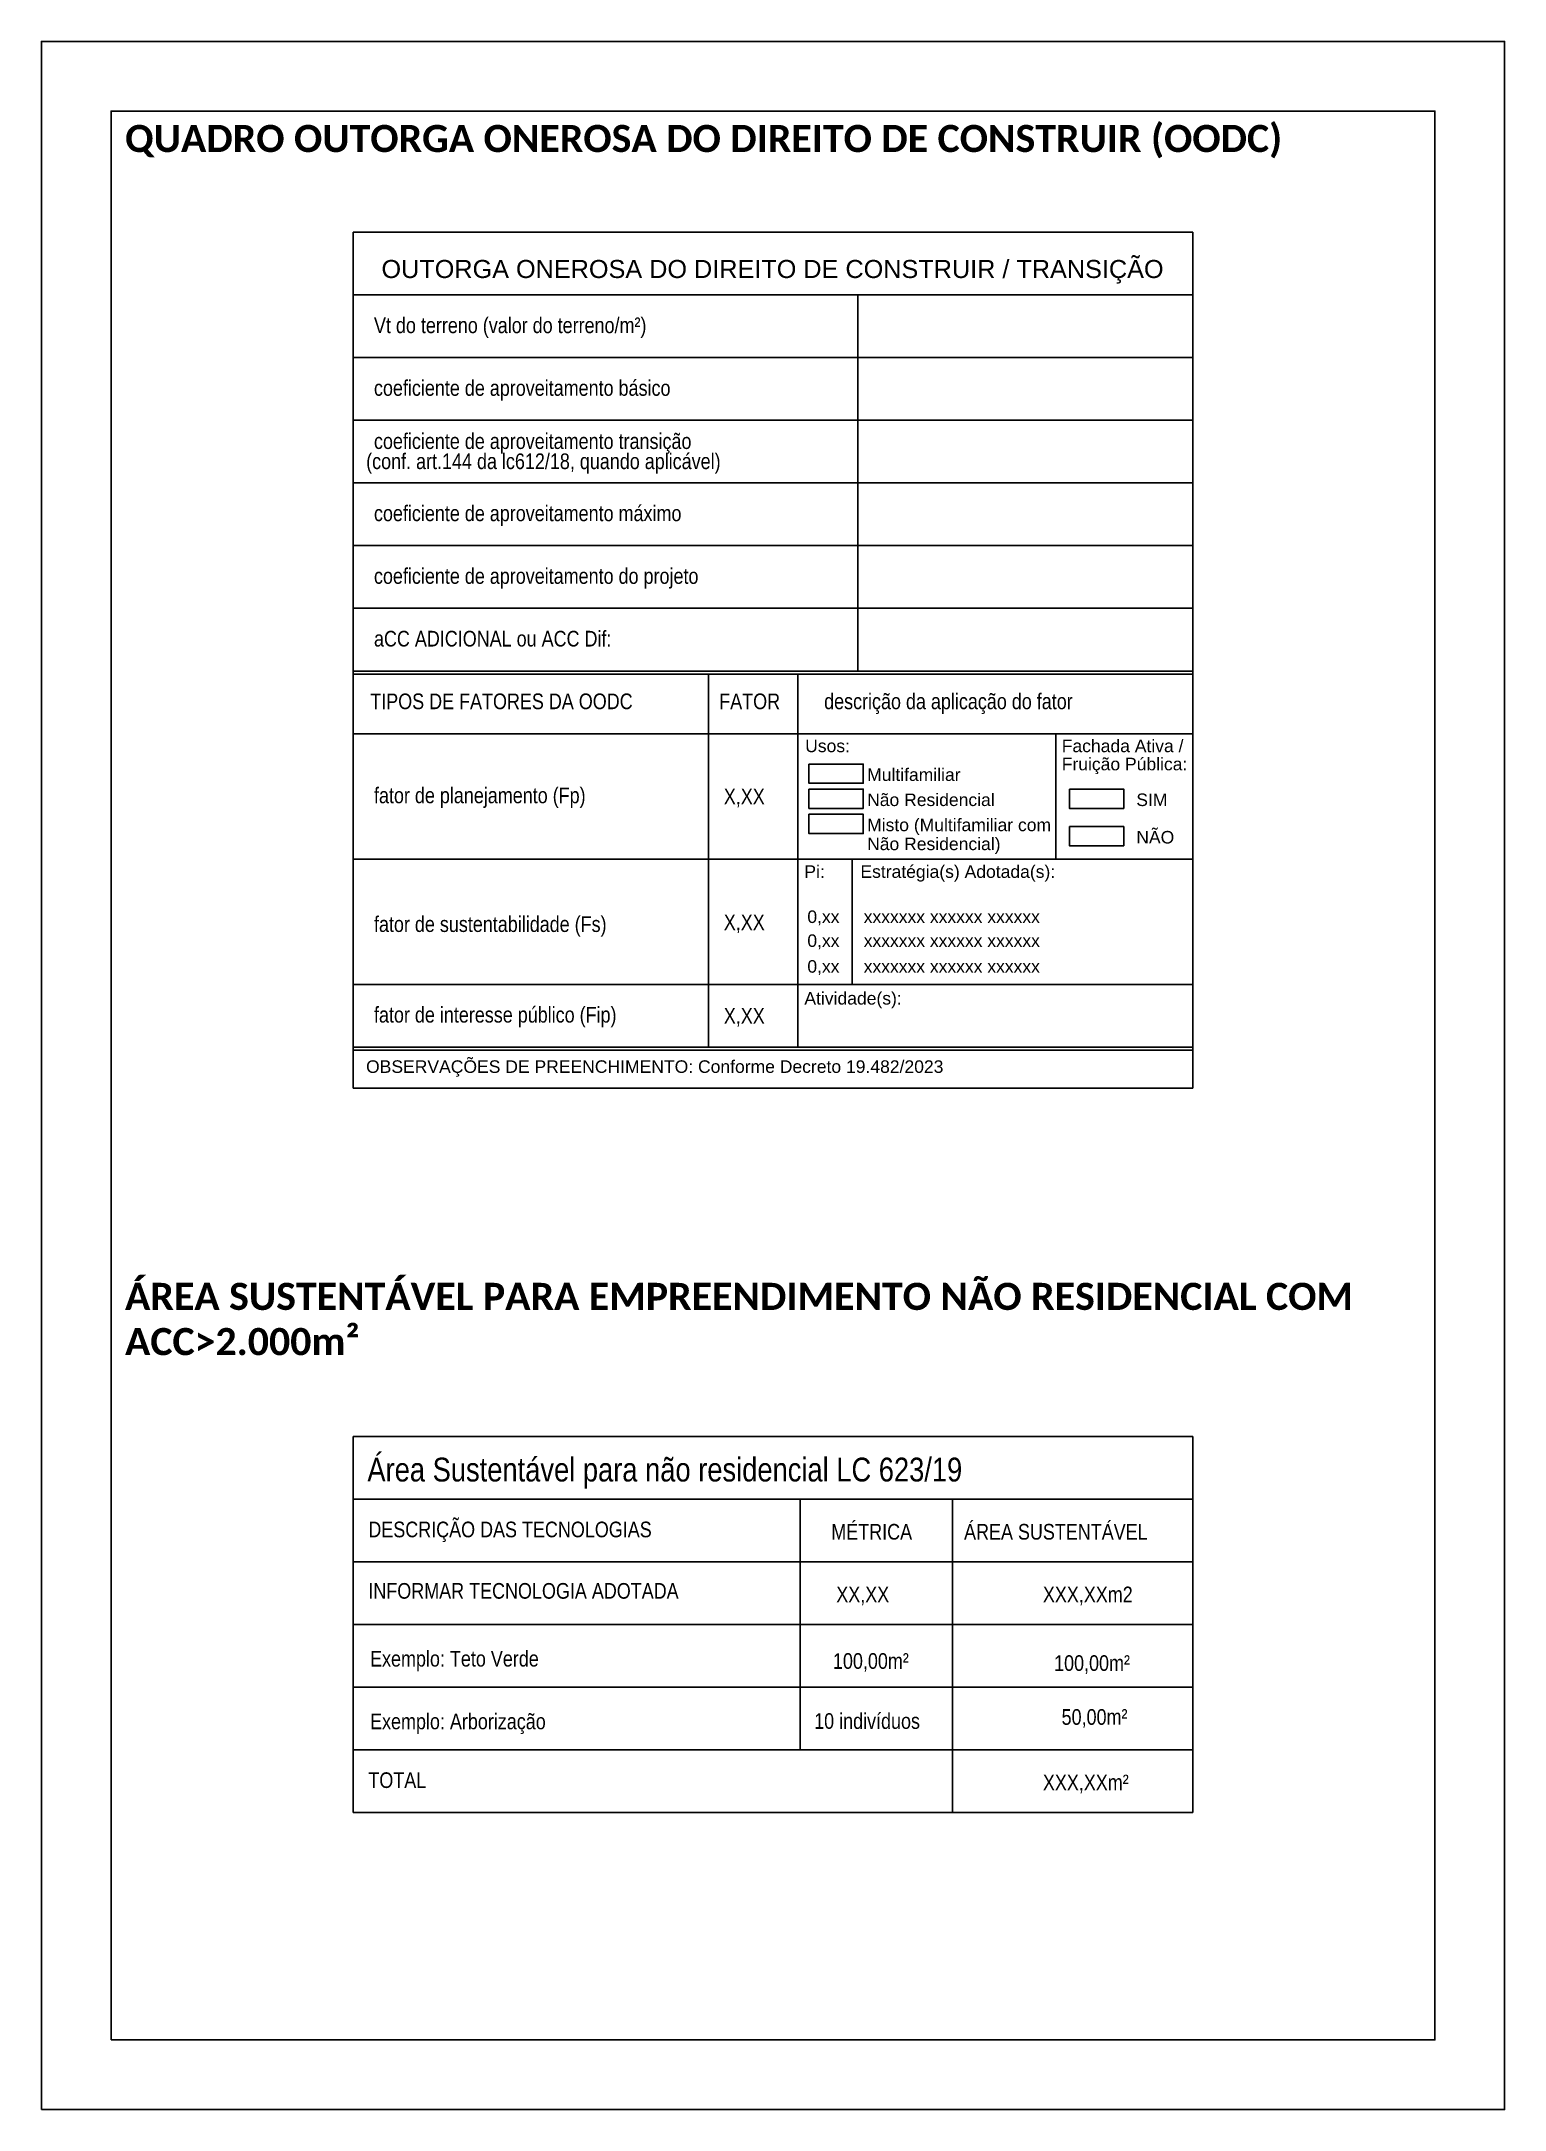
# Model space of a CAD drawing. Header units: millimetres. Extents: x -111 to 66, y -121 to 191.
# Drawn here: x -110.95 to -89.95, y 68.32 to 98.02 of the extents above; entities that cross this region are included whole.
import ezdxf
from ezdxf.enums import TextEntityAlignment as Align

# ---------------------------------------------------------------- set-up
doc = ezdxf.new("R2010")
doc.units = ezdxf.units.MM
doc.layers.add('Cotas', color=1, linetype='Continuous')
doc.layers.add('Texto', color=1, linetype='Continuous')
doc.styles.add('Arial', font='arial.ttf')
doc.styles.add('ROMANS', font='romans')
doc.styles.add('STYLE1', font='arial.ttf')
doc.styles.add('Technic', font='techl___.ttf')

msp = doc.modelspace()

# ---------------------------------------------------------------- linework, layer by layer
at = {"color": 5}
msp.add_lwpolyline([(-109.9507, 69.3246), (-90.9507, 69.3246), (-90.9507, 97.0246), (-109.9507, 97.0246)], close=True, dxfattribs=at)
at = {"layer": 'Cotas'}
msp.add_lwpolyline([(-110.9507, 68.3246), (-89.9507, 68.3246), (-89.9507, 98.0246), (-110.9507, 98.0246)], close=True, dxfattribs=at)
at = {"layer": 'Texto'}
for p, q in [((-106.475, 95.2831), (-106.475, 82.9905)), ((-106.475, 95.2831), (-94.4265, 95.2831)), ((-94.4265, 95.2831), (-94.4265, 82.9905)), ((-106.475, 94.3831), (-94.4265, 94.3831)), ((-99.2318, 94.3831), (-99.2318, 88.9831)), ((-106.475, 93.4831), (-94.4265, 93.4831)), ((-106.475, 92.5831), (-94.4265, 92.5831)), ((-106.475, 91.6831), (-94.4265, 91.6831)), ((-106.475, 90.7831), (-94.4265, 90.7831)), ((-106.475, 89.8831), (-94.4265, 89.8831)), ((-106.475, 88.9831), (-94.4265, 88.9831)), ((-106.475, 88.9381), (-94.4265, 88.9381)), ((-101.3767, 88.9381), (-101.3767, 83.5831)), ((-100.0965, 88.9381), (-100.0965, 83.5831)), ((-106.475, 88.0831), (-94.4265, 88.0831)), ((-96.3925, 88.0831), (-96.3925, 86.2831)), ((-106.475, 86.2831), (-94.4265, 86.2831)), ((-99.3158, 86.2831), (-99.3158, 84.4831)), ((-106.475, 84.4831), (-94.4265, 84.4831)), ((-106.475, 83.5831), (-94.4265, 83.5831)), ((-106.475, 83.5381), (-94.4265, 83.5381)), ((-106.475, 82.9905), (-94.4265, 82.9905)), ((-106.475, 77.9915), (-106.475, 72.5915)), ((-106.475, 77.9915), (-94.4265, 77.9915)), ((-94.4265, 77.9915), (-94.4265, 72.5915)), ((-106.475, 77.0915), (-94.4265, 77.0915)), ((-100.062, 77.0915), (-100.062, 73.4915)), ((-97.8765, 77.0915), (-97.8765, 75.2915)), ((-97.8765, 77.0915), (-97.8765, 72.5915)), ((-106.475, 76.1915), (-94.4265, 76.1915)), ((-106.475, 75.2915), (-94.4265, 75.2915)), ((-106.475, 74.3915), (-94.4265, 74.3915)), ((-106.475, 73.4915), (-94.4265, 73.4915)), ((-106.475, 72.5915), (-94.4265, 72.5915))]:
    msp.add_line(p, q, dxfattribs=at)
for points in [[(-99.9364, 87.6475), (-99.156, 87.6475), (-99.156, 87.3713), (-99.9364, 87.3713)], [(-99.9364, 87.2867), (-99.156, 87.2867), (-99.156, 87.0105), (-99.9364, 87.0105)], [(-96.1972, 87.2867), (-95.4169, 87.2867), (-95.4169, 87.0105), (-96.1972, 87.0105)], [(-99.9364, 86.9259), (-99.156, 86.9259), (-99.156, 86.6497), (-99.9364, 86.6497)], [(-96.1972, 86.7491), (-95.4169, 86.7491), (-95.4169, 86.4729), (-96.1972, 86.4729)]]:
    msp.add_lwpolyline(points, close=True, dxfattribs=at)

# ---------------------------------------------------------------- texts
for s, height, style, p in [('OUTORGA ONEROSA DO DIREITO DE CONSTRUIR / TRANSIÇÃO', 0.2592, 'STYLE1', (-106.0698, 94.6264)), ('X,XX', 0.225, 'Technic', (-101.1566, 87.0688)), ('X,XX', 0.225, 'Technic', (-101.1566, 85.2614)), ('X,XX', 0.225, 'Technic', (-101.1566, 83.9189))]:
    msp.add_text(s, height=height, dxfattribs=dict(at, style=style)).set_placement(p)
at = {"layer": 'Texto', "style": 'Technic'}
for s, height, p in [('Vt do terreno (valor do terreno/m²)', 0.225, (-106.1775, 94.06)), ('coeficiente de aproveitamento básico', 0.225, (-106.1775, 93.16)), ('coeficiente de aproveitamento transição', 0.225, (-106.1775, 92.3965)), ('(conf. art.144 da lc612/18, quando aplicável)', 0.225, (-106.2897, 92.1074)), ('coeficiente de aproveitamento máximo', 0.225, (-106.1775, 91.36)), ('coeficiente de aproveitamento do projeto', 0.225, (-106.1775, 90.46)), ('aCC ADICIONAL ou ACC Dif:', 0.225, (-106.1775, 89.56)), ('TIPOS DE FATORES DA OODC', 0.225, (-106.231, 88.66)), ('FATOR', 0.225, (-101.2225, 88.66)), ('descrição da aplicação do fator', 0.225, (-99.7172, 88.66)), ('fator de planejamento (Fp)', 0.225, (-106.1775, 87.3098)), ('fator de sustentabilidade (Fs)', 0.225, (-106.1775, 85.4609)), ('fator de interesse público (Fip)', 0.225, (-106.1775, 84.16)), ('Área Sustentável para não residencial LC 623/19', 0.342, (-106.272, 77.6869)), ('DESCRIÇÃO DAS TECNOLOGIAS', 0.225, (-106.2581, 76.7684)), ('MÉTRICA', 0.225, (-99.6139, 76.7352)), ('ÁREA SUSTENTÁVEL', 0.225, (-97.7086, 76.7352)), ('INFORMAR TECNOLOGIA ADOTADA', 0.225, (-106.2581, 75.8864)), (' XX,XX', 0.225, (-99.6139, 75.8352)), ('XXX,XXm2', 0.225, (-96.5772, 75.8352)), ('Exemplo: Teto Verde', 0.225, (-106.2336, 74.9127)), ('100,00m²', 0.225, (-99.5905, 74.8794)), ('100,00m²', 0.225, (-96.4165, 74.8495)), ('Exemplo: Arborização', 0.225, (-106.2336, 74.0122)), ('10 indivíduos', 0.225, (-99.8603, 74.0176)), ('50,00m²', 0.225, (-96.3087, 74.0757)), ('TOTAL', 0.225, (-106.2581, 73.1684)), ('XXX,XXm²', 0.225, (-96.5772, 73.1352))]:
    msp.add_text(s, height=height, dxfattribs=at).set_placement(p, align=Align.TOP_LEFT)
at = {"layer": 'Texto', "style": 'Arial'}
for s, p in [('Usos:', (-99.989, 87.9075)), ('Fachada Ativa /', (-96.3068, 87.9075)), ('Fruição Pública:', (-96.3068, 87.6472)), ('Multifamiliar', (-99.1, 87.4948)), ('Não Residencial', (-99.1, 87.134)), ('SIM', (-95.2367, 87.134)), ('Misto (Multifamiliar com', (-99.1, 86.7732)), ('NÃO', (-95.2367, 86.5964)), ('Não Residencial)', (-99.1, 86.5007)), ('Pi:', (-100.0004, 86.1026)), ('Estratégia(s) Adotada(s):', (-99.196, 86.1026)), ('0,xx', (-99.9577, 85.4546)), ('xxxxxxx xxxxxx xxxxxx', (-99.1489, 85.4546)), ('0,xx', (-99.9577, 85.1113)), ('xxxxxxx xxxxxx xxxxxx', (-99.1489, 85.1113)), ('0,xx', (-99.9577, 84.741)), ('xxxxxxx xxxxxx xxxxxx', (-99.1489, 84.741)), ('Atividade(s):', (-100.0004, 84.2833)), ('OBSERVAÇÕES DE PREENCHIMENTO: Conforme Decreto 19.482/2023', (-106.2911, 83.3025))]:
    msp.add_text(s, height=0.18, dxfattribs=at).set_placement(p, align=Align.MIDDLE_LEFT)
at = {"layer": 'Texto', "char_height": 0.5605, "attachment_point": 1, "style": 'ROMANS'}
for s, insert in [('\\pxql;{\\H0.69442x;\\fCalibri|b1|i0|c0|p34;\\C2;QUADRO OUTORGA ONEROSA DO DIREITO DE CONSTRUIR (OODC)}', (-109.7507, 96.8246)), ('\\pxql;{\\H0.69442x;\\fCalibri|b1|i0|c0|p34;\\C2;ÁREA SUSTENTÁVEL PARA EMPREENDIMENTO NÃO RESIDENCIAL COM ACC>2.000m²}', (-109.7507, 80.1975))]:
    msp.add_mtext_dynamic_manual_height_columns(s, width=15.359772, gutter_width=18.5445, heights=[41.236], dxfattribs=dict(at, insert=insert)).dxf.set("width", 19)

doc.saveas('drawing.dxf')
